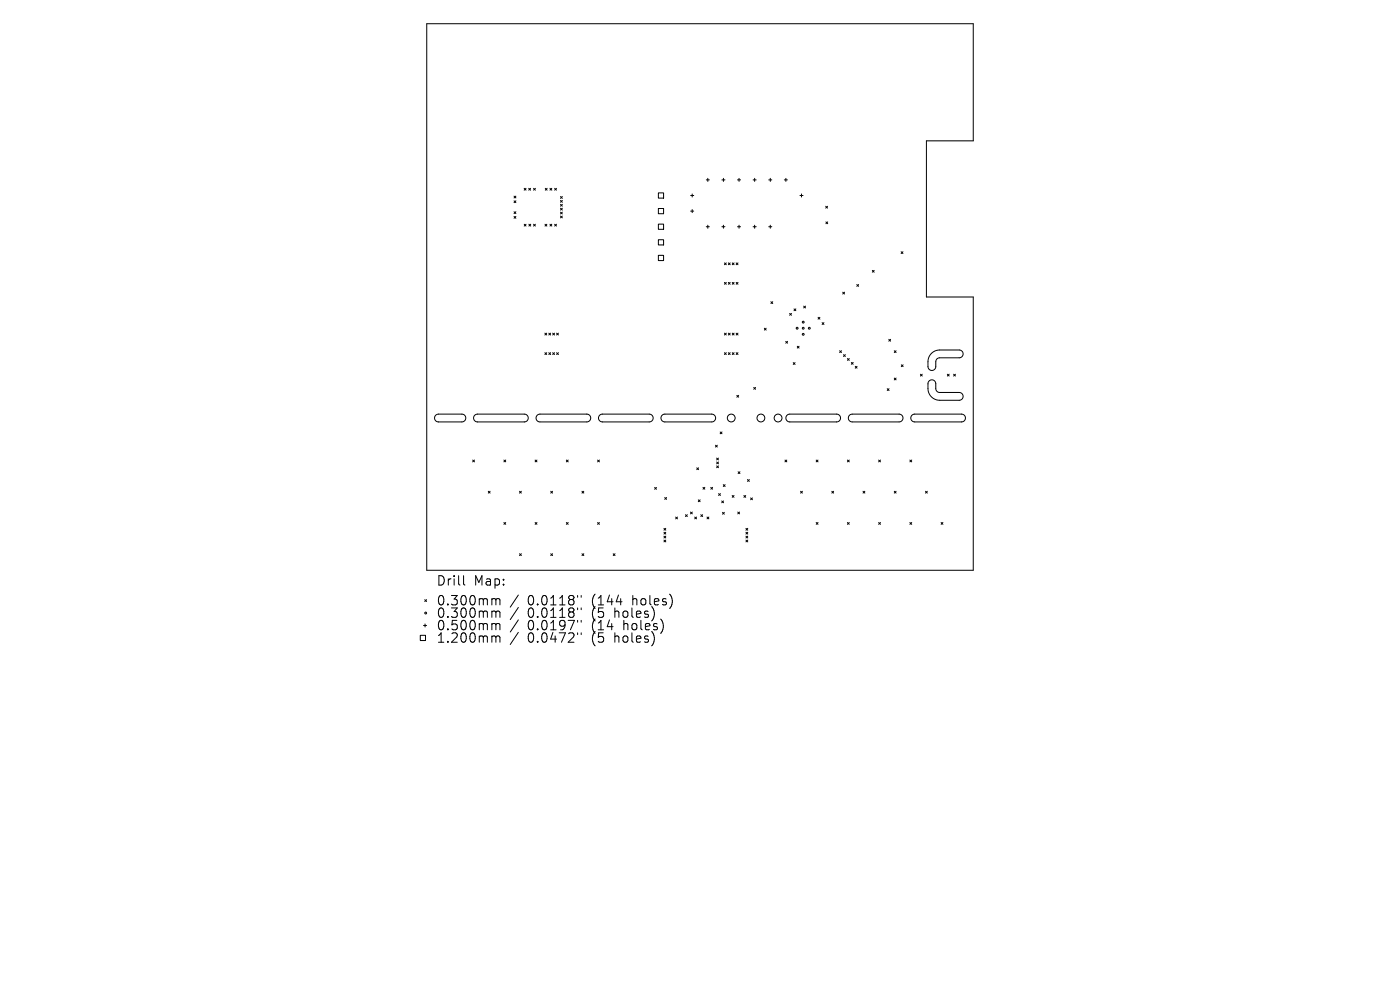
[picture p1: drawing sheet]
<svg xmlns="http://www.w3.org/2000/svg" width="297mm" height="210mm" viewBox="0 0 297 210" stroke-linecap="round" stroke-linejoin="round" font-family="sans-serif">
<defs><g id="words">
<g font-size="2.8">
<text x="92.5" y="124.5">Drill</text>
<text x="100.5" y="124.5">Map:</text>
<text x="92.5" y="128.7">0.300mm</text>
<text x="92.5" y="131.3">0.300mm</text>
<text x="111.9" y="128.7">0.0118&quot;</text>
<text x="111.9" y="131.3">0.0118&quot;</text>
<text x="125.7" y="128.7">(144</text>
<text x="125.7" y="131.3">(5</text>
<text x="130.6" y="131.3">holes)</text>
<text x="134.4" y="128.7">holes)</text>
<text x="92.5" y="134">0.500mm</text>
<text x="92.5" y="136.6">1.200mm</text>
<text x="111.9" y="134">0.0197&quot;</text>
<text x="111.9" y="136.6">0.0472&quot;</text>
<text x="125.7" y="134">(14</text>
<text x="125.7" y="136.6">(5</text>
<text x="130.6" y="136.6">holes)</text>
<text x="132.5" y="134">holes)</text>
</g>
</g></defs>
<g fill="none" stroke="#000" stroke-width=".21">
<path d="M90.5 5h116v24.9h-10v33.1h10v58h-116zM111.2 39.9l.4 .4M111.6 39.9l-.4 .4M112.2 39.9l.4 .4M112.6 39.9l-.4 .4M113.2 39.9l.4 .4M113.6 39.9l-.4 .4M115.7 39.9l.4 .4M116.1 39.9l-.4 .4M116.7 39.9l.4 .4M117.1 39.9l-.4 .4M117.7 39.9l.4 .4"/>
<path d="M118.1 39.9l-.4 .4M149.8 38.2h.7M150.2 37.8v.7M153.1 38.2h.7M153.5 37.8v.7M156.5 38.2h.6M156.8 37.8v.7M159.8 38.2h.6M160.1 37.8v.7M163.1 38.2h.6M163.4 37.8v.7M166.4 38.2h.6"/>
<path d="M166.7 37.8v.7M109.1 41.6l.3 .4M109.1 42.6l.3 .4M109.1 44.9l.3 .4M109.1 45.9l.3 .4M109.4 41.6l-.3 .4M109.4 42.6l-.3 .4M109.4 44.9l-.3 .4M109.4 45.9l-.3 .4M111.2 47.6l.4 .4M111.6 47.6l-.4 .4M112.2 47.6l.4 .4"/>
<path d="M112.6 47.6l-.4 .4M113.2 47.6l.4 .4M113.6 47.6l-.4 .4M115.6 47.6l.4 .4M116 47.6l-.4 .4M116.7 47.6l.4 .4M117.1 47.6l-.4 .4M117.7 47.6l.4 .4M118.1 47.6l-.4 .4M118.9 41.7l.4 .4M118.9 42.5l.4 .4M118.9 43.3l.4 .4"/>
<path d="M118.9 44.2l.4 .4M118.9 45l.4 .4M118.9 45.8l.4 .4M119.3 41.7l-.4 .4M119.3 42.5l-.4 .4M119.3 43.3l-.4 .4M119.3 44.2l-.4 .4M119.3 45l-.4 .4M119.3 45.8l-.4 .4M139.7 40.9h1.1v1.1h-1.1zM139.7 44.2h1.1v1.1h-1.1zM139.7 47.5h1.1v1.1h-1.1z"/>
<path d="M139.7 50.9h1.1v1.1h-1.1zM139.7 54.2h1.1v1.1h-1.1zM146.5 41.5h.7M146.5 44.8h.7M146.8 41.1v.7M146.8 44.5v.6M149.8 48.1h.7M150.2 47.8v.6M153.1 48.1h.7M153.5 47.8v.6M153.7 55.8l.4 .4M153.7 59.9l.4 .4"/>
<path d="M154.1 55.8l-.4 .4M154.1 59.9l-.4 .4M154.5 55.8l.4 .4M154.5 59.9l.4 .4M154.9 59.9l-.4 .4M154.9 55.8l-.4 .4M155.3 55.8l.4 .4M155.3 59.9l.4 .4M155.7 55.8l-.4 .4M155.7 59.9l-.4 .4M156.2 55.8l.4 .4M156.2 59.9l.4 .4"/>
<path d="M156.5 48.1h.6M156.6 55.8l-.4 .4M156.6 59.9l-.4 .4M156.8 47.8v.6M159.8 48.1h.6M160.1 47.8v.6M163.1 48.1h.6M163.4 47.8v.6M169.7 41.5h.7M170 41.1v.7M175.2 43.8l.4 .4M175.2 47.1l.4 .4"/>
<path d="M175.6 43.8l-.4 .4M175.6 47.1l-.4 .4M185.1 57.4l.4 .3M185.5 57.4l-.4 .3M191.2 53.4l.4 .4M191.6 53.4l-.4 .4M115.6 70.7l.4 .4M115.6 74.8l.4 .4M116 70.7l-.4 .4M116 74.8l-.4 .4M116.4 70.7l.4 .4M116.4 74.8l.4 .4"/>
<path d="M116.8 70.7l-.4 .4M116.8 74.8l-.4 .4M117.3 70.7l.3 .4M117.3 74.8l.3 .4M117.6 70.7l-.3 .4M117.6 74.8l-.3 .4M118.1 70.7l.4 .4M118.1 74.8l.4 .4M118.5 70.7l-.4 .4M118.5 74.8l-.4 .4M153.7 70.7l.4 .4M153.7 74.8l.4 .4"/>
<path d="M154.1 70.7l-.4 .4M154.1 74.8l-.4 .4M154.5 70.7l.4 .4M154.5 74.8l.4 .4M154.9 70.7l-.4 .4M154.9 74.8l-.4 .4M155.3 70.7l.4 .4M155.3 74.8l.4 .4M155.7 70.7l-.4 .4M155.7 74.8l-.4 .4M156.2 70.7l.4 .4M156.2 74.8l.4 .4"/>
<path d="M156.6 74.8l-.4 .4M156.6 70.7l-.4 .4M162.2 69.6l.3 .4M162.5 69.6l-.3 .4M163.5 64l.4 .4M163.9 64l-.4 .4M166.7 72.4l.4 .4M167.1 72.4l-.4 .4M167.5 66.5l.4 .4M167.9 66.5l-.4 .4M168.3 76.9l.4 .4M168.4 65.5l.4 .4"/>
<path d="M168.7 76.9l-.4 .4M168.8 65.5l-.4 .4M169.1 73.4l.4 .4M169.5 73.4l-.4 .4M170.5 64.9l.4 .4M170.9 64.9l-.4 .4M173.5 67.3l.4 .4M173.9 67.3l-.4 .4M174.4 68.4l.4 .4M174.8 68.4l-.4 .4M178.1 74.4l.4 .4M178.5 74.4l-.4 .4"/>
<path d="M178.8 62l.4 .4M178.9 75.2l.4 .4M179.2 62l-.4 .4M179.3 75.2l-.4 .4M179.8 76.1l.4 .3M180.2 76.1l-.4 .3M180.6 76.9l.4 .4M181 76.9l-.4 .4M181.4 77.7l.4 .4M181.8 60.4l.4 .3M181.8 77.7l-.4 .4M182.2 60.4l-.4 .3"/>
<path d="M188.6 72l.3 .4M188.9 72l-.3 .4M189.7 74.4l.4 .4M190.1 74.4l-.4 .4M191.2 77.4l.4 .4M191.6 77.4l-.4 .4M195.3 79.4l.4 .4M195.7 79.4l-.4 .4M197.6 75l.7-.5 .8-.2 4.4-.1a.83 .83 0 0 1 .8 .9 .83 .83 0 0 1-.8 .8h-4.2a.83 .83 0 0 0-.8 .8v1.1a.83 .83 0 0 1-.8 .8 .83 .83 0 0 1-.8-.8v-1.7zM201 79.4l.4 .4M201.4 79.4l-.4 .4M202.3 79.4l.4 .4"/>
<path d="M202.7 79.4l-.4 .4M92.4 88.1l.6-.3h5a.83 .83 0 0 1 .8 .9 .83 .83 0 0 1-.8 .8h-5a.83 .83 0 0 1-.7-.5 .83 .83 0 0 1 .1-.9zM100.3 97.6l.4 .4M100.7 97.6l-.4 .4M100.7 88.1l.6-.3h9.9a.83 .83 0 0 1 .9 .9 .83 .83 0 0 1-.9 .8h-9.9a.83 .83 0 0 1-.8-.5 .83 .83 0 0 1 .2-.9zM106.9 97.6l.4 .4M107.3 97.6l-.4 .4M113.5 97.6l.4 .4M113.9 97.6l-.4 .4M114 88.1l.5-.3h10a.83 .83 0 0 1 .8 .9 .83 .83 0 0 1-.8 .8h-10a.83 .83 0 0 1-.7-.5 .83 .83 0 0 1 .2-.9zM120.1 97.6l.4 .4M120.5 97.6l-.4 .4"/>
<path d="M126.8 97.6l.4 .4M127.2 97.6l-.4 .4M127.2 88.1l.6-.3h9.9a.83 .83 0 0 1 .9 .9 .83 .83 0 0 1-.9 .8h-9.9a.83 .83 0 0 1-.8-.5 .83 .83 0 0 1 .2-.9zM140.5 88.1l.5-.3h10a.83 .83 0 0 1 .8 .9 .83 .83 0 0 1-.8 .8h-10a.83 .83 0 0 1-.7-.5 .83 .83 0 0 1 .2-.9zM147.8 99.2l.4 .4M148.2 99.2l-.4 .4M151.8 94.4l.4 .4M152 97.2l.4 .4M152 98l.4 .4M152 98.8l.4 .4M152.2 94.4l-.4 .4M152.4 97.2l-.4 .4"/>
<path d="M152.4 98l-.4 .4M152.4 98.8l-.4 .4M152.8 91.6l.4 .4M153.2 91.6l-.4 .4M156.3 83.9l.4 .4M156.7 83.9l-.4 .4M159.9 82.2l.4 .4M160.3 82.2l-.4 .4M166.5 97.6l.4 .4M166.9 97.6l-.4 .4M167 88.1l.5-.3h10a.83 .83 0 0 1 .8 .9 .83 .83 0 0 1-.8 .8h-10a.83 .83 0 0 1-.7-.5 .83 .83 0 0 1 .2-.9zM173.1 97.6l.4 .4"/>
<path d="M173.5 97.6l-.4 .4M179.8 97.6l.4 .4M180.2 97.6l-.4 .4M180.2 88.1l.6-.3h9.9a.83 .83 0 0 1 .9 .9 .83 .83 0 0 1-.9 .8h-9.9a.83 .83 0 0 1-.8-.5 .83 .83 0 0 1 .2-.9zM186.4 97.6l.4 .4M186.8 97.6l-.4 .4M188.2 82.4l.4 .4M188.6 82.4l-.4 .4M189.7 80.2l.4 .4M190.1 80.2l-.4 .4M193 97.6l.4 .4M193.4 97.6l-.4 .4"/>
<path d="M193.5 88.1l.5-.3h10a.83 .83 0 0 1 .8 .9 .83 .83 0 0 1-.8 .8h-10a.83 .83 0 0 1-.7-.5 .83 .83 0 0 1 .2-.9zM197.1 80.8a.83 .83 0 0 1 .9-.2 .83 .83 0 0 1 .5 .8v1a.83 .83 0 0 0 .8 .9h4.2a.83 .83 0 0 1 .8 .8 .83 .83 0 0 1-.8 .8h-4.2a2.48 2.48 0 0 1-2.4-2.5v-1.1zM103.6 104.2l.4 .4M104 104.2l-.4 .4M106.9 110.8l.4 .4M107.3 110.8l-.4 .4M110.2 104.2l.4 .4M110.2 117.5l.4 .4M110.6 104.2l-.4 .4M110.6 117.5l-.4 .4M113.5 110.8l.4 .4M113.9 110.8l-.4 .4"/>
<path d="M116.8 104.2l.4 .4M116.8 117.5l.4 .4M117.2 104.2l-.4 .4M117.2 117.5l-.4 .4M120.1 110.8l.4 .4M120.5 110.8l-.4 .4M123.5 104.2l.4 .4M123.5 117.5l.4 .4M123.9 104.2l-.4 .4M123.9 117.5l-.4 .4M126.8 110.8l.4 .4M127.2 110.8l-.4 .4"/>
<path d="M130.1 117.5l.4 .4M130.5 117.5l-.4 .4M138.9 103.4l.4 .4M139.3 103.4l-.4 .4M140.9 112.1l.3 .4M140.9 112.9l.3 .4M140.9 113.7l.3 .4M140.9 114.6l.3 .4M141 105.5l.4 .4M141.2 112.1l-.3 .4M141.2 112.9l-.3 .4M141.2 113.7l-.3 .4"/>
<path d="M141.2 114.6l-.3 .4M141.4 105.5l-.4 .4M143.3 109.7l.4 .4M143.7 109.7l-.4 .4M145.4 109.2l.4 .4M145.8 109.2l-.4 .4M146.5 108.6l.4 .4M146.9 108.6l-.4 .4M147.4 109.7l.4 .4M147.8 109.7l-.4 .4M148.1 106l.4 .4M148.5 106l-.4 .4"/>
<path d="M148.7 109.2l.4 .4M149.1 109.2l-.4 .4M149.1 103.4l.4 .4M149.5 103.4l-.4 .4M150 109.7l.4 .4M150.4 109.7l-.4 .4M150.8 103.4l.4 .4M151.2 103.4l-.4 .4M152.4 104.7l.4 .4M152.8 104.7l-.4 .4M153.1 106.3l.4 .4M153.3 108.7l.4 .4"/>
<path d="M153.4 102.8l.4 .4M153.5 106.3l-.4 .4M153.7 108.7l-.4 .4M153.8 102.8l-.4 .4M155.3 105.1l.4 .4M155.7 105.1l-.4 .4M156.5 108.6l.4 .4M156.6 100.1l.4 .4M156.9 108.6l-.4 .4M157 100.1l-.4 .4M157.8 105.1l.4 .4M158.2 105.1l-.4 .4"/>
<path d="M158.2 112.1l.4 .4M158.2 112.9l.4 .4M158.2 113.7l.4 .4M158.2 114.6l.4 .4M158.6 101.7l.4 .4M158.6 112.1l-.4 .4M158.6 112.9l-.4 .4M158.6 113.7l-.4 .4M158.6 114.6l-.4 .4M159 101.7l-.4 .4M159.2 105.6l.4 .4M159.6 105.6l-.4 .4"/>
<path d="M169.8 104.2l.4 .4M170.2 104.2l-.4 .4M173.1 110.8l.4 .4M173.5 110.8l-.4 .4M176.5 104.2l.4 .4M176.9 104.2l-.4 .4M179.8 110.8l.4 .4M180.2 110.8l-.4 .4M183.1 104.2l.4 .4M183.5 104.2l-.4 .4M186.4 110.8l.4 .4M186.8 110.8l-.4 .4"/>
<path d="M189.7 104.2l.4 .4M190.1 104.2l-.4 .4M193 110.8l.4 .4M193.4 110.8l-.4 .4M196.3 104.2l.4 .4M196.7 104.2l-.4 .4M199.6 110.8l.4 .4M200 110.8l-.4 .4M89.2 134.8h1.1v1.1h-1.1zM89.8 132.7h.7M90.1 127.2l.4 .4M90.2 132.4v.6"/>
<path d="M90.5 127.2l-.4 .4M98.3 122.1v1.7l.3 .3M104.6 127l.5 .1 .1 .2M104.6 129.6h.3l.3 .3M104.6 132.3h.3l.3 .3M104.6 134.9h.3l.3 .3M105.2 127.3l.3-.3 .5 .1 .1 1.2M105.2 127.3v1M105.2 129.9v1.1M105.2 132.6v1M105.2 135.2v1M105.2 129.9l.3-.3 .5 .1 .1 1.3"/>
<path d="M105.2 132.6l.3-.3 .5 .1 .1 1.2M105.2 135.2l.3-.3 .5 .1 .1 1.2M110 126.2l-1.8 2.6M110 128.9l-1.8 2.5M110 131.5l-1.8 2.6M110 134.1l-1.8 2.6M122.5 126.3v.4M122.5 129v.3M122.5 131.6v.4M122.5 134.2v.4M123.3 126.3v.4M123.3 129v.3"/>
<path d="M123.3 131.6v.4M123.3 134.2v.4"/>
<circle cx="169.1" cy="69.6" r=".2"/>
<circle cx="170.4" cy="69.6" r=".2"/>
<circle cx="170.4" cy="70.9" r=".2"/>
<circle cx="170.4" cy="68.3" r=".2"/>
<circle cx="171.7" cy="69.6" r=".2"/>
<circle cx="155.1" cy="88.7" r=".83"/>
<circle cx="161.4" cy="88.7" r=".83"/>
<circle cx="165.1" cy="88.7" r=".83"/>
<circle cx="90.3" cy="130" r=".2"/>
</g>
<use href="#words"/>
</svg>
